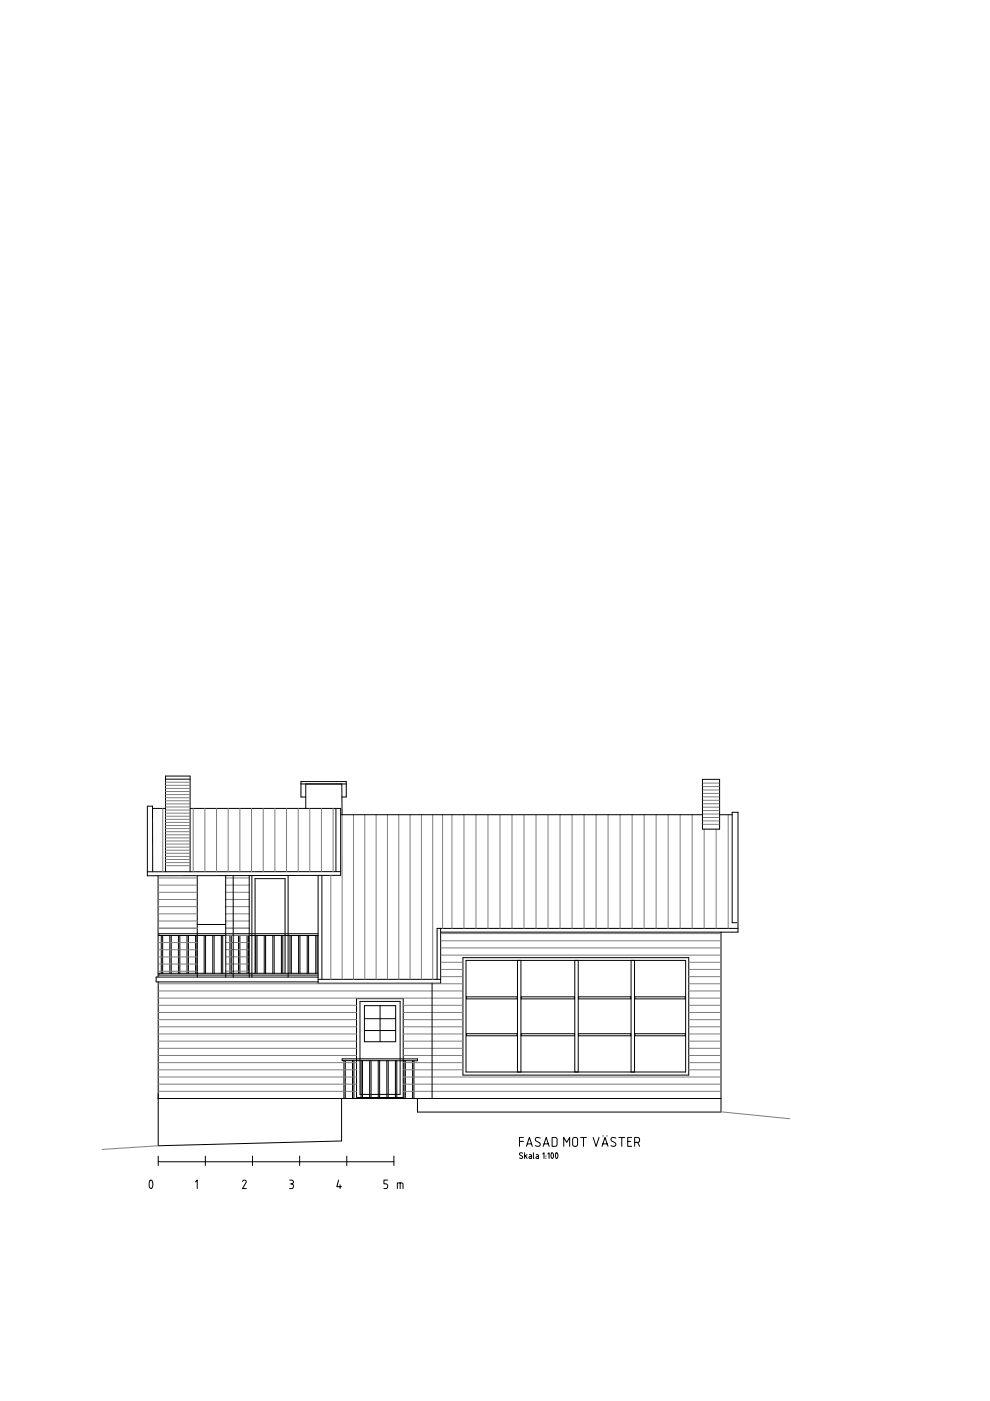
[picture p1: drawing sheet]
<svg xmlns="http://www.w3.org/2000/svg" width="210mm" height="297mm" viewBox="0 0 210 297" stroke-linecap="round" stroke-linejoin="round" font-family="sans-serif">
<g fill="none" stroke="#000" stroke-width=".21">
<path d="M35.1 171.4h-2.8M35.1 165.2h5.2M40.3 171.4h31.9v14.2l-41 .1v-14.8h1.1l.1 13.9M63.8 166.2h9.6M64.8 166.2v5.2M64.8 169h-1v-3.3h9.6v3.3h-.9M71.2 171.4v13.4M72.2 172.7h76.7M72.5 166.2v6.5M148.9 165.2h3.7v10.6h-3.7zM152.6 172.7h2.6M33.5 185.7v21.5"/>
<path d="M34.2 198.3v8.1M34.5 198.3v8.1M36 198.3v8.1M36.3 198.3v8.1M37.8 198.3v8.1M38.1 198.3v8.1M39.7 198.3v8.1M39.9 198.3v8.1M40.3 184.8v-20.3h-5.2v20.3M41.5 198.3v8.1M41.8 198.3v8.1M41.8 185.7v21.5"/>
<path d="M41.8 196h6.1M43.3 198.3v8.1M43.6 198.3v8.1M45.1 198.3v8.1M45.4 198.3v8.1M46.9 198.3v8.1M47.2 198.3v8.1M47.8 185.6l.1 21.6M48.7 198.3v8.1M49 198.3v8.1M49.4 185.6v21.6M50.6 198.3v8.1"/>
<path d="M50.9 198.3v8.1M52.4 198.3v8.1M52.7 198.3v8.1M52.8 185.6v21.6M53.4 185.6v21.6M54.2 198.3v8.1M54.5 198.3v8.1M56 198.3v8.1M56.3 198.3v8.1M57.8 198.3v8.1M58.1 198.3v8.1M59.7 198.3v8.1"/>
<path d="M60 198.3v8.1M61.1 185.6v21.6M61.5 198.3v8.1M61.8 198.3v8.1M63.3 198.3v8.1M63.6 198.3v8.1M65.1 198.3v8.1M65.4 198.3v8.1M67 198.3v8.1M67.2 198.3v8.1M67.4 185.6v22.9h26v-11.7M67.4 198h-33.7v.3h33.7"/>
<path d="M68.2 185.6v22M72.2 184.8h-41M152.9 197.6v38.1M156.2 195.6h-1v-23.4h1.3v25.4h-63.1M156.5 196.8h-63.8v10.8M33.5 208.2v34.7l38.9-1v-9M54.1 206.4v-20.1h6.3v20.1M67.4 206.4h-33.7v.3h33.7M67.4 207.2h-34.3v1h34.3M75.6 211.7h9.9v21h-9.9zM76.3 212.3h8.5v19.7h-8.5zM77.3 213.2h6.6v7.7h-6.6z"/>
<path d="M77.3 218.5h6.6M77.3 216h6.6M80.6 213.2v7.7M91.6 208.5v24.4M93.4 207.6h-26M98.2 203h47.8v24.9h-47.8zM98.8 203.6h46.6v23.7h-46.6zM98.9 211.3h10.7v.5h-10.7zM98.9 219.2h10.7v.4h-10.7zM109.7 203.6v23.7M110.4 203.6v23.7M110.5 211.3h11.3v.5h-11.3z"/>
<path d="M110.5 219.2h11.3v.4h-11.3zM121.9 203.6v23.7M122.6 203.6v23.7M122.7 211.3h11v.5h-11zM122.7 219.2h11v.4h-11zM133.8 203.6v23.7M134.5 203.6v23.7M134.6 211.3h10.7v.5h-10.7zM134.6 219.2h10.7v.4h-10.7zM33.5 232.9h119.4M72.6 224.5h15.9v.4h-15.9zM72.9 224.9v8"/>
<path d="M73.2 224.9v8M74.7 224.9v8M75 224.9v8M76.6 224.9v8M76.9 224.9v8M78.4 224.9v8M78.7 224.9v8M80.2 224.9v8M80.5 224.9v8M82 224.9v8M82.3 224.9v8M83.8 224.9v8"/>
<path d="M84.1 224.9v8M85.7 224.9v8M85.9 224.9v8M87.5 224.9v8M87.8 224.9v8M88.5 232.9v2.9h64.4M31.9 250.3h.3l.2 .6-.1 .8-.3 .3-.2-.2-.2-.5zM33.5 245.1v2M33.5 246.3h50M41.4 250.6l.4-.4v1.8M43.5 245.1v2M51.4 250.5l.5-.3 .3 .4-.8 1.4h.8"/>
<path d="M53.5 245.1v2M61.4 250.2h.6l.2 .4-.1 .3-.3 .1 .4 .2v.6l-.3 .2h-.5M61.6 251h.2M63.5 245.1v2M71.8 250.2l-.4 1.4h1M72.1 251.2v.8M73.5 245.1v2M82.2 250.2h-.8v.8h.6l.2 .4-.2 .5-.6 .1M83.5 245.1v2M84.2 252v-1.2l1.2 .1v1.1M84.8 250.8v1.2M110.1 242h.9"/>
<path d="M110.8 244.5l-.4-.1-.2 .1v.3l.6 .5-.2 .3-.5-.1M111 241.2h-.9v1.8M111.2 244.4v1.2M111.4 245l.4 .6M111.6 243l.6-1.8 .7 1.8M111.8 244.8l-.6 .3M111.8 242.5h.9M112.2 244.8h.4l.1 .2v.6h-.5v-.3l.5-.1M113.1 244.4v1.1l.1 .1M113.7 244.8h.3l.2 .2v.6h-.5v-.3l.5-.1M114.5 241.3a.62 .62 0 0 0-1 .2l.1 .4 .9 .5v.4a.66 .66 0 0 1-1 .1M115.1 244.7l.2-.3v1.2"/>
<path d="M115.2 243l.6-1.8 .6 1.8M115.3 242.5h1M115.7 245.1h.1M115.7 245.5v.1M116.1 244.7l.3-.3v1.2M117 244.4l.2 .1 .1 .4v.5l-.2 .2-.3-.5zM117.1 241.2h.7l.3 .2v1.3l-.2 .3h-.8zM117.9 244.4l.2 .1 .2 .4-.1 .5-.2 .2-.2-.5zM119.5 243v-1.8l.7 1 .6-1v1.8M121.5 241.3l.6-.1 .3 .2v1.3l-.2 .3h-.5l-.3-.2zM123.1 241.2h1.2M123.7 241.2v1.8"/>
<path d="M125.8 241.2l.6 1.8 .6-1.8M127.6 243l.7-1.8 .6 1.8M127.8 242.5h.9M127.9 240.8v.1M128.7 240.8v.1M130.6 241.3a.62 .62 0 0 0-1.1 .2l.2 .4 .8 .5v.4a.66 .66 0 0 1-1 .1M131.2 241.2h1.3M131.8 241.2v1.8M133.1 242h.6M133.9 241.2h-.8v1.8h.8M134.6 242.2l.9-.1 .1-.5-.1-.3-.9-.1v1.8M135.2 242.2l.4 .8"/>
</g>
<g fill="none" stroke="#7f7f7f" stroke-width=".21">
<path d="M34.5 171.4v13.4M35.1 165.9h5.2M35.1 166.5h5.2M35.1 167.2h5.2M35.1 167.8h5.2M35.1 168.5h5.2M35.1 169.1h5.2M35.1 169.8h5.2M35.1 170.4h5.2M35.1 171.1h5.2M35.1 171.7h5.2M35.1 172.4h5.2"/>
<path d="M35.1 173.1h5.2M35.1 173.7h5.2M35.1 174.4h5.2M35.1 175h5.2M35.1 175.7h5.2M35.1 176.3h5.2M35.1 177h5.2M35.1 177.6h5.2M35.1 178.3h5.2M35.1 179h5.2M35.1 179.6h5.2M41 171.4v13.4"/>
<path d="M43.4 171.4v13.4M45.9 171.4v13.4M48.4 171.4v13.4M50.9 171.4v13.4M53.3 171.4v13.4M55.8 171.4v13.4M58.3 171.4v13.4M60.8 171.4v13.4M63.2 171.4v13.4M65.7 171.4v13.4M68.2 171.4v13.4M70.6 171.4v13.4"/>
<path d="M72.5 172.7v34.9M74.9 172.7v34.9M77.3 172.7v34.9M79.7 172.7v34.9M82.1 172.7v34.9M84.5 172.7v34.9M86.9 172.7v34.9M89.3 172.7v34.9M91.7 172.7v34.9M93.8 172.7v24.1M95.8 172.7v24.1M98.4 172.7v24.1"/>
<path d="M100.9 172.7v24.1M103.5 172.7v24.1M106 172.7v24.1M108.6 172.7v24.1M111.1 172.7v24.1M113.6 172.7v24.1M116.2 172.7v24.1M118.7 172.7v24.1M121.3 172.7v24.1M123.8 172.7v24.1M126.4 172.7v24.1M128.9 172.7v24.1"/>
<path d="M131.5 172.7v24.1M134 172.7v24.1M136.6 172.7v24.1M139.1 172.7v24.1M141.7 172.7v24.1M144.2 172.7v24.1M146.8 172.7v24.1M149.1 170.4h3.3M149.1 166h3.3M149.1 166.8h3.3M149.1 167.5h3.3M149.1 168.2h3.3"/>
<path d="M149.1 169h3.3M149.1 169.7h3.3M149.1 171.1h3.3M149.1 171.9h3.3M149.1 172.6h3.3M149.1 173.3h3.3M149.1 174h3.3M149.1 174.8h3.3M149.3 175.8v21M151.8 175.8v21M154.4 172.7v24.1M33.5 196.8h8.3"/>
<path d="M33.5 195.3h8.3M33.5 193.7h8.3M33.5 192.2h8.3M33.5 190.7h8.3M33.5 199.8h8.3M33.5 189.2h8.3M33.5 187.7h8.3M33.5 186.1h8.3M35.1 180.3h5.2M35.1 180.9h5.2M35.1 181.6h5.2M35.1 182.2h5.2"/>
<path d="M35.1 182.9h5.2M35.1 183.5h5.2M52.8 186.1h-5M52.8 199.8h-5M52.8 189.2h-5M52.8 190.7h-4.9M52.8 192.2h-4.9M52.8 193.7h-4.9M52.8 195.3h-4.9M52.8 196.8h-5M52.8 187.7h-5M52.8 198.3h-5"/>
<path d="M70.1 185.6v22M93.5 199.5h59.4M93.5 197.9h59.4M33.5 205.9h8.3M33.5 204.4h8.3M33.5 202.9h8.3M33.5 201.4h8.3M33.5 219.2h42.1M33.5 217.7h42.1M33.5 216.2h42.1M33.5 214.7h42.1M33.5 213.1h42.1"/>
<path d="M33.5 211.6h64.7M33.5 210.1h64.7M33.5 208.6h64.7M52.8 201.3l-4.9 .1M52.8 202.9h-4.9M52.8 204.4h-4.9M52.8 205.9h-4.9M85.5 219.2h12.7M85.5 217.7h12.7M85.5 216.2h12.7M85.5 214.7h12.7M85.5 213.1h12.7"/>
<path d="M93.5 207.1h4.7M93.5 205.5h4.7M93.5 204h4.7M93.5 202.5h59.4M93.5 201h59.4M146 219.2h6.9M146 217.7h6.9M146 216.2h6.9M146 214.7h6.9M146 213.1h6.9M146 211.6h6.9M146 210.1h6.9"/>
<path d="M146 208.6h6.9M146 207.1h6.9M146 205.5h6.9M146 204h6.9M33.5 231.4h42.1M33.5 229.9h42.1M33.5 228.3h42.1M33.5 226.8h42.1M33.5 225.3h42.1M33.5 223.8h42.1M33.5 222.3h42.1M33.5 220.7h42.1"/>
<path d="M85.5 231.4h67.4M85.5 229.9h67.4M85.5 228.3h67.4M85.5 226.8h12.7M85.5 225.3h12.7M85.5 223.8h12.7M85.5 222.3h12.7M85.5 220.7h12.7M146 226.8h6.9M146 225.3h6.9M146 223.8h6.9M146 222.3h6.9"/>
<path d="M146 220.7h6.9M152.9 235.7l14.5 1.5M33.5 242.9l-11.9 .8"/>
</g>
</svg>
